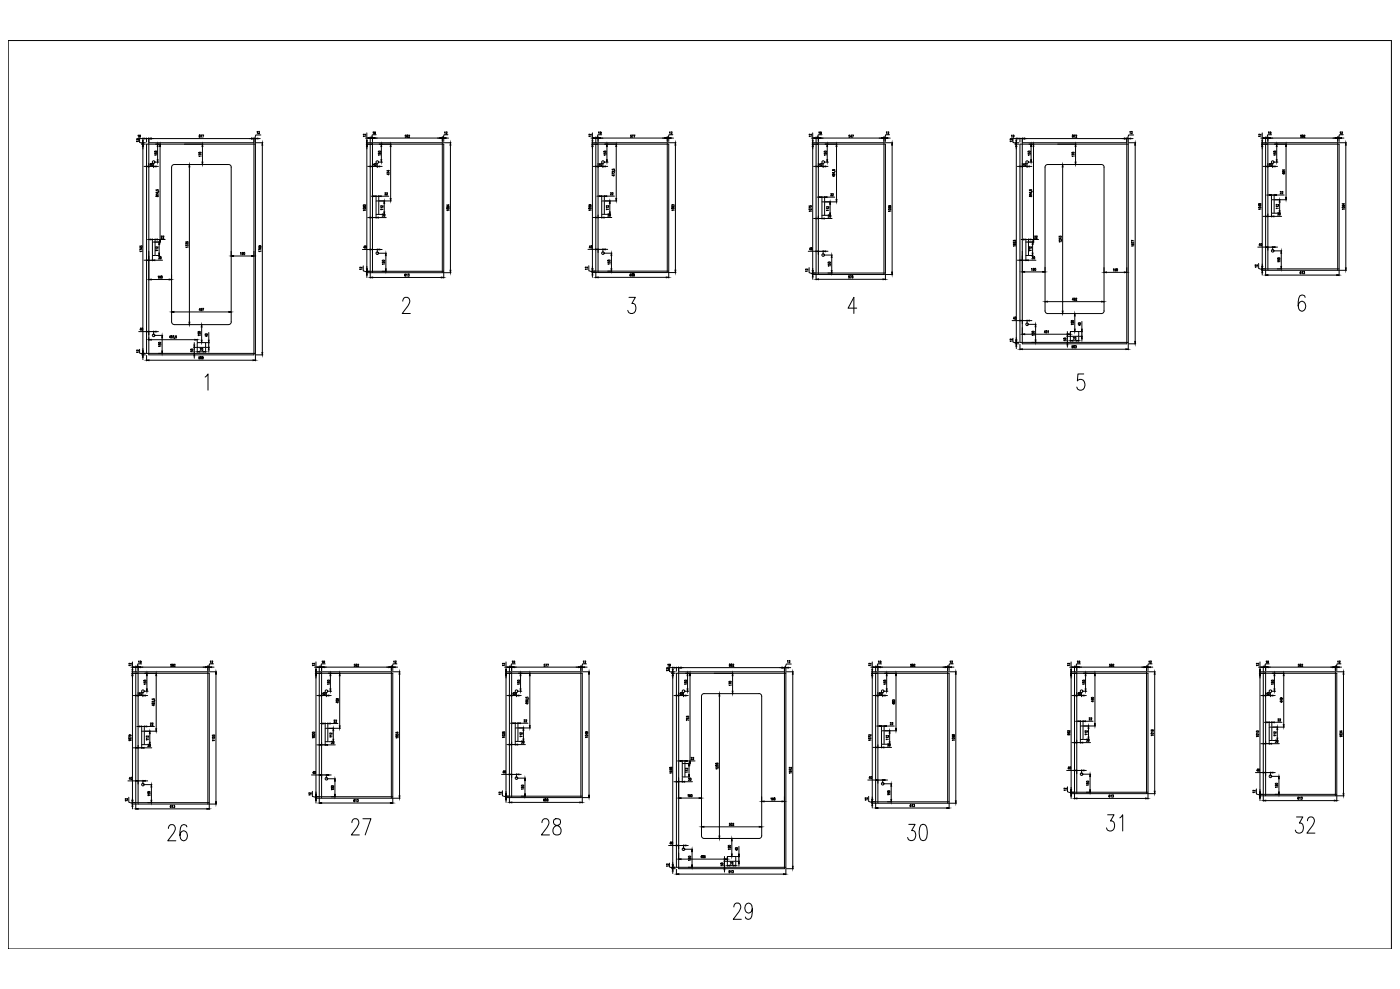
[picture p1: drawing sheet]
<svg xmlns="http://www.w3.org/2000/svg" width="841mm" height="594mm" viewBox="0 0 841 594" stroke-linecap="round" stroke-linejoin="round" font-family="sans-serif">
<defs><g id="words">
<g font-size="15">
<text x="544" y="506">30</text>
<text x="439" y="554">29</text>
</g>
<g font-size="14.6">
<text x="210" y="503">27</text>
<text x="324" y="503">28</text>
<text x="675" y="500" transform="rotate(-90 675 500)">31</text>
<text x="777" y="502">32</text>
<text x="99" y="506">26</text>
</g>
</g></defs>
<!-- layer: 0 -->
<g fill="none" stroke="#000" stroke-width=".6">
<path d="M5 24h831v546h-831zM220 80v4M356 80v4M488 80v4M758 80v4M88 87h65v125h-65zM89 86h64v127h-64zM220 82h-1M220 81h-1M220 86h3M220 87h47v76h-45v-76M220 86v1"/>
<path d="M220 88v74M224 86h42v78h-42zM235 88v31M266 86h5M271 87v75M355 82h-1M355 81h-1M356 86h3M356 87h46v76h-44v-76M356 86v1M356 88v73M359 86h42v78h-42z"/>
<path d="M370 88v31M401 86h5M406 87v75M487 82h-1M487 81h-1M488 86h3M488 87h44v77h-42v-77M488 86v1M488 88v75M492 86h39v79h-39zM503 88v32M531 86h5"/>
<path d="M536 87v76M613 87h65v119h-65zM614 86h63v121h-63zM628 99h34l1 1v87l-1 1h-33l-1-1v-87zM758 82h-2M758 81h-1h-1M758 86h3M758 87h46v75h-44v-75M758 86v1M758 88v72M762 86h42v76h-42zM773 88v31"/>
<path d="M804 86h5M808 87v74M103 100v93M103 100v-1h2h32h2v1M139 100v93M223 118h1M226 117v3M226 118h2M228 117v3M229 118h5M231 116h1l-1 1h1M232 116h1l-1 1h1"/>
<path d="M233 104v1h1M233 102v1h1M234 104l-1-1v1M359 118h1M361 118h2M361 117v3M363 117v3M364 118h5M367 116v1M368 104v-1h1v1M368 102h1M368 116v1"/>
<path d="M369 105v1l-1-1h1M369 103h.1M369 105l-1-1v1M491 118h1M494 118v3M494 118h1M495 118v3M497 118h4M499 117l1-1-1 2h1M500 117l1-1-1 2h1M500 102h1v1M500 104v1l1-1v1z"/>
<path d="M501 105v1h-1h2M501 103h1M502 104h-2M761 117h1M764 120h1v8h-1zM764 117v3M764 117h1M765 117v3M766 120h7M767 117h4M769 115h1l-1 1h1M770 115h1l-1 1h1"/>
<path d="M771 103v1l1-1h-1v1M771 104v1l-1-1h2M771 102v1l-1-1h2M218 124l1 1 1-1h-1v1M220 126l-1 1M221 131h1M224 131h2M226 121h2v8h-2zM226 129v2M227 131h5M228 121h7M228 129h3"/>
<path d="M230 129v1M230 126h-1M230 125h-1M230 123v1h-1M231 122v5M269 124v1l1-1v1zM269 123v1l-1-1h2M270 126l-1 1M354 124v1v-1h1v1M354 123h1h-1h1v1M355 126l-1 1M356 131h2"/>
<path d="M359 131h2M361 121h2v8h-2zM361 129v2M363 131h5M363 121h8M363 129h4M365 128h1v2h-1M366 126h-2M366 125h-2M366 123v1h-2h1M366 122v5M404 124v-1h1v1"/>
<path d="M404 124v1l1-1zM405 126l-1 1M486 124h1M487 127h-1M487 125h-1M489 131h1M492 131h2M494 121h1v8h-1zM494 130v2M495 131h5M496 121h7M496 129h3"/>
<path d="M497 129h1v1h-1M498 126l-1 1M498 125l-1 1M498 124v1l-1-1v1M499 123v5M534 125h1h-1h1M534 124h1h-1h1M535 127h-1M757 123v1l-1-1h2M758 126h-2M759 130h1M762 130h2"/>
<path d="M764 128v2M765 130h5M766 128h3M768 128v1h-1M768 125h-1M768 124h-1M768 123h-1M769 121v6M807 123v1l1-1h-1v1M807 122v1l-1-1h2M808 126h-1M87 156h1"/>
<path d="M89 156h3M92 145h1v8h-1zM92 154v3M93 156h5M95 154h1v1h-1M218 160v3h2M354 160v3h2M611 156h2M614 156h2M616 145h2v8h-2zM616 154v3M618 156h4"/>
<path d="M620 154h1v1h-1M755 159v1l-1-1v1M756 158v3l2 1M217 162h-1M217 160v1l-1-1v1M220 164h3M220 163h2M220 163v1v-1M220 165v2M222 163v4M224 167h41M244 165h-1l1 1v-1h-1"/>
<path d="M244 165l1 1M245 165h1v1h-1M266 164h5M267 163v4M353 162h-1M353 160v1l-1-1v1M356 164h3M356 163h2M356 163v1v-1M356 165v2M358 163v4M359 167h41"/>
<path d="M379 165h-1l1 1v-1h-1M381 165v1l-1-1h1zM401 164h5M402 163v4M485 163h-1M485 161v1h-1M486 161v3h2M488 165h3M488 164h2M488 164v1v-1M488 166v2M490 164v4"/>
<path d="M492 168h38M510 166v1M511 166v1M512 166v1v-1zM531 165h5M532 164v4M755 160l-1 1M758 162h3M758 162h2M758 162h.1M758 164v1M760 162v4"/>
<path d="M762 165h41M782 163l-1 1h1h-1M782 163v2M783 163h1v1h-1M804 162h5M804 162v4M103 193v1l2 1h32l2-1v-1M643 199h5v3h-5zM118 206h6v3h-6zM79 400h-1M79 398v1l-1-1v1M80 398v4"/>
<path d="M189 400h-1M189 398v1l-1-1v1M190 398v4M303 400h-1M303 398v1l-1-1v1M304 398v4M523 400h-1M523 398v1l-1-1v1M524 398v4M643 400h-1M643 398v1l-1-1v1M643 398v4"/>
<path d="M756 400h-1M756 398v1l-1-1v1M757 398v4M79 404h4M79 404h47v78h-44v-78M80 404h.1M80 406v75M83 404h42v79h-42zM91 420h1h1M94 406v32M125 404h5M130 405v77"/>
<path d="M189 404h4M189 404h47v75h-44v-75M190 404h.1M190 406v71M193 404h42v75h-42zM202 420h1h-1h1M204 406v30M235 404h5M240 405v73M304 404h3M304 404h46v74h-44v-74M304 404h.1"/>
<path d="M304 406v71M307 404h42v75h-42zM316 419h1M317 420h1M318 406v30M349 404h5M354 405v73M406 404h66v117h-66zM408 404h63v118h-63zM422 417h34l1 1 1 84-2 2h-33l-2-1v-85zM524 404h3M524 404h46v78h-44v-78"/>
<path d="M524 404h.1M524 406v74M527 404h42v78h-42zM538 406v32M570 404h5M574 405v76M643 404h4M643 404h47v72h-45v-72M643 404h.1M643 406v68M647 404h42v73h-42zM657 420v1l-1-1h1"/>
<path d="M658 406v29M689 404h5M694 405v70M757 404h3M757 404h46v73h-44v-73M757 404h.1M757 406v70M760 404h42v74h-42zM769 419l1 1h-1l1-1v1M771 406v29M803 404h4M807 405v72"/>
<path d="M82 436h2M85 439h2v8h-2zM85 436v3M85 436h2M87 436v3M87 439h7M88 436h5M90 435l1-1-1 2h1M91 422v-1h1l1 1M91 435l1-1-1 2h1M91 422l1 1v-1l1 1zM92 423v1l-1-1h2"/>
<path d="M93 421h.1M192 435h2M195 437h2v9h-2zM195 434v3M195 435h2M197 434v3M197 437h7M198 435h5M200 439v5M201 433v1M202 433v1M202 421h1h-1h1"/>
<path d="M203 422h-1h1M239 440h-1h1M302 440l1-1v1M307 434h1M310 437h1v8h-1zM310 434v3M310 434h1M311 434v3M311 437h8M313 434h4M314 439v5M315 433v1"/>
<path d="M316 433v-1v2M316 421v1l1-1v1M316 420v1l1-1h-1l1 1M317 422v1h-1h1M352 440h1h-1h1M527 436h1M530 439h1v8h-1zM530 436v3M530 436h1M531 436v3M531 439h8M533 436h4"/>
<path d="M535 434v1M536 434v1M536 421v1l1-1v1zM537 422v1h-1h2M642 440h1M643 439h-2h1M646 433h2M649 436h2v8h-2zM649 433v3M649 433h2M651 433v3M651 436h7"/>
<path d="M652 433h5M653 439v1l-1-1M654 438v5M654 431h1l-1 2h1M655 431h1l-1 2h1M657 421v1l-1-1h1M692 438v1l1-1h-1v1M693 440h-1M760 434h1M762 437h2v8h-2zM762 434v2M762 434h2"/>
<path d="M764 434v2M764 437h8M765 434h5M767 439v1h-2M767 438v5M768 432v1M769 432v1M770 421v1l-1-1h1M770 420v1l-1-1h1M806 439v1l-1-1h1M78 441v1v-1l1 1M79 445h-1"/>
<path d="M79 443l-2-1v1M80 449h1M83 449h2M85 448v2M87 449h4M87 447h3M89 447v1M89 444h-1v1M89 443l-1 1M89 442v1l-1-1v1M90 441v5M128 442l1-1v1"/>
<path d="M129 445h-1M129 444h-1M188 441h1M189 443h-1M190 447h2M193 447h2M195 446v2M197 447h4M197 446h4M199 445h1v1h-1M200 443h-2M200 442h-2"/>
<path d="M200 440v1l-2-1v1M238 441h1M239 443h-1M303 443h-1M303 441h-1M304 447h2M307 447h3M310 446v2M311 447h5M311 445h4M313 445h1v1h-1M314 442l-1 1"/>
<path d="M314 441l-1 1M314 440v1l-1-1v1M353 440v1h-1h1M353 443h-1M410 459h1v8h-1zM523 445h-1M523 443l-1-1v1M523 441v1l-1-1v1M524 449h2M527 449h3M530 447v2M531 449h5"/>
<path d="M531 447h4M533 447h1v1h-1M534 444h-1M534 443h-1M534 442h-1M534 440v6M572 441l1 1v-1v1M573 442v1h-1l1-1v1M573 445h-1M642 441h-1h1h1M644 446h1M647 446h2"/>
<path d="M649 445v1M650 446h5M651 444h3M653 444v1M653 441h-1M653 440h-1M693 442h-1M756 442l-1 1M756 440l-1 1M757 447h2M760 447h2M762 445v2"/>
<path d="M764 447h5M764 445h4M766 445h1v1h-1M767 442h-2M767 441h-2M805 441v-1h1v1M806 442l-1 1M77 480h-2h1M77 479v3l3 1M187 477l-1 1M187 476v1l-1-1v1M188 475v3l2 1"/>
<path d="M189 479h4M189 479h2M190 479h.1M192 479v4M235 479h5M236 479v4M301 477h-1M301 476h-1M302 475v3l2 1M304 479h3M304 478h2M304 478v1v-1"/>
<path d="M306 479v3M329 480v1v-1zM349 479h5M350 479v3M405 470h1M408 470h2M410 467v3M411 470h5M414 467v1l-1 1M521 479v1l-1-1v1M522 478v3l2 1M641 475h-2"/>
<path d="M641 473v1l-2-1v1M641 473v3h2M643 477h4M643 476h2M643 476v1v-1M643 478v2M645 476v4M647 480h41M667 478h-1v1h1v-1h-1M667 478l1 1M668 477h1v1l-1 1M689 477h5"/>
<path d="M690 476v4M754 476h-1M754 475h-1M755 474v3l2 1M757 478h3M757 477h2M757 477v1v-1M757 479v2M759 478v3M780 479v1v-1v1M781 479v1M782 479v1"/>
<path d="M803 478h4M803 478v3M77 481h-1M79 483h4M79 482h2M80 482v1v-1M80 484v2M82 482v4M83 486h41M103 484h-1l1 1v-1l-1 1M103 484l1 1M104 484h1v1h-1"/>
<path d="M125 483h5M126 482v4M190 481v1M193 482h42M213 480v1v1v-1M214 480v2M215 480v1M304 481v1M307 482h41M327 480v1v-1v1M521 480l-1 1M524 482h3"/>
<path d="M524 482h2M524 482h.1M524 484v1M526 482v4M527 485h42M547 483v1v1v-1M548 484v1M549 483v1M570 482h5M570 482v4M760 481h42M437 514h5v3h-5z"/>
<circle cx="92" cy="97" r=".8"/>
<circle cx="227" cy="97" r=".8"/>
<circle cx="362" cy="97" r=".8"/>
<circle cx="495" cy="97" r=".8"/>
<circle cx="617" cy="97" r=".8"/>
<circle cx="765" cy="97" r=".8"/>
<circle cx="219" cy="123" r=".6"/>
<circle cx="219" cy="125" r=".6"/>
<circle cx="231" cy="129" r=".6"/>
<circle cx="269" cy="125" r=".6"/>
<circle cx="354" cy="125" r=".6"/>
<circle cx="366" cy="129" r=".6"/>
<circle cx="404" cy="125" r=".6"/>
<circle cx="487" cy="126" r=".6"/>
<circle cx="499" cy="130" r=".6"/>
<circle cx="534" cy="126" r=".6"/>
<circle cx="757" cy="123" r=".6"/>
<circle cx="757" cy="125" r=".6"/>
<circle cx="769" cy="128" r=".6"/>
<circle cx="807" cy="125" r=".6"/>
<circle cx="97" cy="155" r=".6"/>
<circle cx="227" cy="152" r=".8"/>
<circle cx="362" cy="152" r=".8"/>
<circle cx="495" cy="153" r=".8"/>
<circle cx="621" cy="155" r=".6"/>
<circle cx="765" cy="151" r=".8"/>
<circle cx="380" cy="165" r=".6"/>
<circle cx="617" cy="195" r=".8"/>
<circle cx="92" cy="201" r=".8"/>
<circle cx="86" cy="415" r=".8"/>
<circle cx="196" cy="415" r=".8"/>
<circle cx="310" cy="415" r=".8"/>
<circle cx="411" cy="415" r=".8"/>
<circle cx="530" cy="415" r=".8"/>
<circle cx="650" cy="415" r=".8"/>
<circle cx="656" cy="419" r=".6"/>
<circle cx="763" cy="415" r=".8"/>
<circle cx="537" cy="421" r=".6"/>
<circle cx="755" cy="439" r=".6"/>
<circle cx="78" cy="444" r=".6"/>
<circle cx="90" cy="448" r=".6"/>
<circle cx="128" cy="443" r=".6"/>
<circle cx="188" cy="442" r=".6"/>
<circle cx="188" cy="440" r=".6"/>
<circle cx="200" cy="446" r=".6"/>
<circle cx="238" cy="442" r=".6"/>
<circle cx="302" cy="442" r=".6"/>
<circle cx="315" cy="446" r=".6"/>
<circle cx="352" cy="442" r=".6"/>
<circle cx="522" cy="444" r=".6"/>
<circle cx="535" cy="447" r=".6"/>
<circle cx="573" cy="444" r=".6"/>
<circle cx="654" cy="445" r=".6"/>
<circle cx="692" cy="441" r=".6"/>
<circle cx="755" cy="441" r=".6"/>
<circle cx="767" cy="445" r=".6"/>
<circle cx="806" cy="441" r=".6"/>
<circle cx="86" cy="471" r=".8"/>
<circle cx="196" cy="468" r=".8"/>
<circle cx="310" cy="467" r=".8"/>
<circle cx="415" cy="468" r=".6"/>
<circle cx="530" cy="471" r=".8"/>
<circle cx="650" cy="465" r=".8"/>
<circle cx="763" cy="466" r=".8"/>
<circle cx="328" cy="480" r=".6"/>
<circle cx="411" cy="510" r=".8"/>
</g>
<!-- layer: DIM -->
<g fill="none" stroke="#000" stroke-width=".6">
<path d="M154 79l1 1M155 79h1l-1 1h1M224 79v2M226 80h-1v-1l1 1h-1M267 79v2M268 79l1 1-1 1h1M360 79v2M361 80v-1v1h-1M402 79v2M403 79l1 1-1 1h1M492 79v2M493 80v-1v1"/>
<path d="M532 79l1 2M533 79l1 1-1 1h1M679 79v1M680 79v1M762 79v2M763 80v-1v1M805 79v2M806 79l1 1-1 1h1M82 83h5M83 81v2M83 85h-1M83 84h-1"/>
<path d="M84 83v3h2M84 82v-1v1M85 87h2M85 86h2M86 87v-1v1M86 83v1M86 88v123M87 100h1M88 83v2M88 83h1M89 83v2M89 98v3"/>
<path d="M89 100h3M91 99h-1v-1v2M91 83h60M92 98v3M93 92h1h-1h1M93 97h2M93 87h4M94 100h1M94 93h-1M95 88v8M96 88v56M111 87h11"/>
<path d="M113 99h.1M120 81v2v-1v-1zM121 81v2M121 94h-1M121 93l-2-1v1M121 99h1M122 88v9M122 81v2M153 83h.1M153 83v2M153 83v3M154 86h4"/>
<path d="M155 83h1M157 81h-3l-1 2M158 87v125M220 83h1M221 100h1M222 82v4M224 83h-2h2M224 100h3M224 82v3M224 98v3M225 99h-1l1-1v2M225 83h39"/>
<path d="M226 81h-2l-1 2M227 98v3M227 92h1h1h-1M227 97h3M228 87h2M228 100h2M229 93h-2h1M229 88v8M244 81l-1 1h1h-1M244 81l1 2-1-1 1-1zM245 81l1 1-1 1h1M266 83h1h-1"/>
<path d="M266 82v3M267 82v3M268 83h1M269 81h-2l-1 2M355 83h1M356 100h2M358 82v4M359 83h-1h1M359 100h3M359 82v3M359 98v3M361 99h-1v-1v2"/>
<path d="M361 83h38M361 81h-2v2M362 98v3M363 92h1M363 97h2M363 87h2M364 100h1M364 93h-1M365 88v8M379 81v1v1v-1M380 81v2M381 81v2"/>
<path d="M401 83h1h-1M401 82v3M402 82v3M403 83h2M404 81h-2l-1 2M487 83h2M489 100h1M490 82v4M492 83h-2h2M492 100h2M492 82v3M492 98v3"/>
<path d="M493 99h-1l1-1v2M493 83h37M494 81h-2l-1 2M494 98v3M495 92h1M495 97h3M496 87h2M496 100h1M497 93h-2M497 88v8M511 81h-1v1h1h-1M512 82h-1v-1v2"/>
<path d="M512 81h1l-1 2M531 83h1h-1M531 82v3M532 82v3M533 83h2M534 81h-2l-1 2M607 83h4M608 81v2M608 85h-1M608 84h-1M609 83v3h2M609 82v-1v1h-1"/>
<path d="M610 87h2M610 86h2M611 87v-1v1M611 83v1M611 88v116M611 100h2M613 83h1M613 83v2M614 100h3M614 83v2M614 98v3M615 99v-1v2"/>
<path d="M616 83h59M617 98v3M618 92h1M618 97h2M618 87h3M618 100h2M619 93h-1M619 88v8M621 88v56M635 87h12M638 99h.1M644 81l1 2-1-1 1-1z"/>
<path d="M645 81h1l-1 2M645 94h-1M645 93l-1-1v1M646 99h1M646 88v9M646 81h1l-1 2h1M677 83h1h-1M677 83v2M678 83v3M678 86h4M679 83h2M681 81h-3l-1 2"/>
<path d="M682 87v118M757 83h2M759 100h1M760 82v4M762 83h-2h2M762 100h3M762 82v3M762 98v3M763 99h-1l1-1v2M763 83h39M764 81h-2l-1 2M765 98v3"/>
<path d="M765 92h1M765 97h3M766 87h2M766 100h1M767 93h-2M767 88v8M782 81l-1 1h1h-1M782 81l1 2-1-1 1-1zM783 81l1 1-1 1h1M804 83h.1M804 82v3M806 83h1"/>
<path d="M807 81h-2l-1 2M94 114h1v1M94 118l1-1v1zM94 115v1h1v-1l-1 1h1M95 115h.1M95 117h-1M114 100v94M618 114h1h1v1M618 118h1v-1l1 1zM619 115v1h1v-1l-1 1M620 115h.1M620 117h-1"/>
<path d="M638 100v87M84 148h1M85 149h-1h1M85 151h-1M85 150h-1M89 144h1M89 151v17M92 143v2M92 144h1M93 145h4M93 143v2M94 153h2"/>
<path d="M95 144h4M95 150l-1 1M95 149l-1 1M95 148v1l-1-1v1M96 147v5M97 142v1M98 142v1M112 148v-1h1v1M112 147v-1h1v1M112 145v1v-1h1v1M113 148l-1 1M139 151v3"/>
<path d="M140 154h11M144 152l1 1M146 152h-1h1l-1 1M153 151v3M156 149h1h-1M156 148h-1h1h1M157 151h-1M157 150h-2M218 150h4M219 149h-1l1-1v1M224 149v3M224 150h3"/>
<path d="M227 149v3M227 152h5M228 150h2M230 157v1l1-1v1M231 159h-1M232 154v8M353 150h5M355 149h-1v-1v1M359 150h3M359 149v3M362 149v3M363 152h5"/>
<path d="M364 150h1M365 157l1 1v-1v1M367 159h-2M367 154v7M486 151h4M487 150h-1l1-1v1M492 151v2M492 151h2M494 151v2M495 153h5M496 151h1M497 158l1 1v-1h1v1"/>
<path d="M499 160h-1M500 155v8M609 145v1v-1h1v1M609 145v-1h1v1M609 146v1l1-1h-1l1 1M610 148h-1M613 144h2M614 151v13M616 144h2M616 143v2M618 145h3M618 143v2"/>
<path d="M618 153h3M619 144h5M620 150h-2v1M620 149l-2 1M620 148v1l-1-1-1 1M620 147v5M621 142h1l-1 1h1M623 142l-1 1h1M636 142h1v1M637 143v1l-1-1h2M638 145h-2M638 144v1l-2-1h1"/>
<path d="M680 146v1l1-1h-1l1 1M681 148h-1M681 146l-1-1v1M681 145l-1-1v1M756 148h4M757 147h-1l1-1v2M762 148v2M762 148h3M765 148v2M765 151h5M766 148h1M768 156h1v1"/>
<path d="M769 157h-1M770 152v8M91 168h11M95 166v1M96 166v1v-1v1M103 165v3M230 163h2M365 163h3M497 164h3M616 163h10M620 161v2M621 162v-1v1"/>
<path d="M628 160v4M645 180h-1l1-1v1M646 180h-1v-1l1 1h-1M646 179h1l-1 1h1M663 161v3M665 164h10M669 162v1M670 162v-1v1v1M677 161v3M767 162h3M83 199h5M85 198h-1l1-1v1"/>
<path d="M89 199v2M89 199h3M92 199v2M94 199h1M103 188h.1M105 187h32M113 195h.1M120 186v-1v2M121 196v8M121 186v-1v1M121 195h1M122 185v2"/>
<path d="M125 200v4M139 188h.1M608 193h5M610 191h-1v-1v2M614 192v2M614 197v4M614 193h3M617 192v2M617 195h5M618 193h2M622 196v8M628 181v1"/>
<path d="M628 200h-1l1-1v1M629 181h33M630 199v1M638 188h.1M641 199v2M643 200v1M643 194h1h1M645 195h-1M646 190v8M646 199h.1M646 188h.1M648 199h2"/>
<path d="M649 195v1l-1-1h1M650 193v5M650 199v3M663 181v1M83 212h-1M83 210v1l-1-1v1M84 210v2l2 1M85 212h2M85 213h2M86 212v1v-1M86 215v1M88 214v3"/>
<path d="M89 203v1M89 216h63M91 204h26M93 201h5M95 212h3M95 207h1h1h-1M97 208h-1M97 203v8M103 203h-1v-1v1M104 202h1v1h-1M105 203h.1M106 202h-1h1v1h-1"/>
<path d="M115 211h1M116 212h1M116 209h2M117 206v1M117 209v3M117 214v1M118 204v1M118 209v3M119 200l1 1v-1v1M120 211h2M120 215h-1v-1l1 1h-1M120 209h1l-1 2"/>
<path d="M120 201l-1 1M121 206h1M122 214v2h-1l1-1zM124 209v3M124 209h2M124 206h2M124 201v1h-1h2M125 206v3M125 210v2M153 213v4M154 213h4M608 205h-1"/>
<path d="M608 204h-1M609 203v3h2M610 206h2M610 207h2M611 206v1v-1M611 208v1M613 207v3M614 210h62M616 201h26M620 206h2M620 200l1 1v-1v1M621 201l-1 1"/>
<path d="M639 204l1 1v-1v1M641 206h1M641 202h2M641 202v4M641 207v2M643 202v3M644 205h3M645 208h-1h1l-1 1M645 202v2M646 208h1v1h-1M648 202v3M648 202h2"/>
<path d="M650 204v1M678 206v4M678 207h4M83 397v1M85 397l-1 1v-1l1 1h-1M85 399h-2l-1 2M103 399v1M104 399v1v-1zM105 399v1M126 397l1 1M127 397h1l-1 1h1M128 399h-2l-1 2"/>
<path d="M193 397l1 1M195 397l-1 1v-1l1 1h-1M195 399h-2v2M213 399v1M214 399v1v-1zM215 399v1h1M237 397v1M237 397h1l-1 1h1M238 399h-2v2M308 397v1M309 397v1v-1v1M310 399h-3v2"/>
<path d="M327 399v1M328 399h1l-1 1M329 399h1l-1 1M350 397l1 1M351 397h1l-1 1h1M352 399h-2l-1 2M401 399v1M403 399l-1 1v-1l1 1h-1M438 399l1 1h-1l1-1zM439 399l1 1h-1l1-1zM440 399h1l-1 1h1M473 397v1"/>
<path d="M474 397h1l-1 1h1M475 399h-3v2M528 397v1M529 397v1v-1v1M530 399h-3v2M548 399l-1 1h1h-1M548 399v1l1-1zM549 399h1l-1 1h1M571 397v1M572 397v1M573 399h-3v2M647 397v1"/>
<path d="M649 397l-1 1v-1h1l-1 1M649 399h-2l-1 2M667 399l-1 1h1h-1M668 399v1h-1l1-1zM669 399l-1 1h1M690 397v1M691 397h1l-1 1h1M692 399h-2l-1 2M761 397v1M762 397v1v-1v1h-1M762 399h-2v2M780 399v1h1h-1"/>
<path d="M781 399v1l1-1zM782 399h1l-1 1h1M804 397v1M805 397l-1 1h1M806 399h-3v2M79 401h1M80 418h1M82 400v4M83 401h-1h1M83 400v3M83 416v3M83 418h3"/>
<path d="M84 417v-1v1M84 401h39M86 416v3M86 410h1h1M87 415h2M87 404h2M87 418h2M88 411h-1M88 406v8M125 401h1h-1M125 400v3M126 400v3"/>
<path d="M127 401h2M189 401h1M190 418h2M192 400v4M193 401h-1h1M193 418h3M193 400v3M193 416v3M195 417h-1v-1v1M195 401h39M196 416v3M197 410h1"/>
<path d="M197 415h2M197 404h2M198 418h1M198 411h-1M198 406v8M235 401h1h-1M235 400v3M236 400v3M237 401h2M303 401h2M304 418h2M306 400v4"/>
<path d="M307 401h-1h1M307 418h3M307 400v3M307 416v3M309 417h-1v-1v1M309 401h39M310 416v3M311 410h1h-1h1M311 415h2M311 404h2M312 418h1M312 411h-1"/>
<path d="M313 406v8M349 401h1h-1M349 400v3M350 400v3M351 401h2M400 401h5M402 403h-1M402 401v1l-1-1v1M402 401v2l2 1M403 404h3M404 404h.1M404 401v1"/>
<path d="M404 406v114M405 418h1M406 401v2M406 401h2M408 418h3M408 401v2M408 416v3M409 417h-1l1-1v1M409 401h61M411 416v3M411 410h1h1h-1M411 415h3"/>
<path d="M412 404h3M412 418h1M413 411h-1M413 406v8M415 406v51M429 404h11M432 417h.1M432 418v84M439 412h-1M439 411l-1-1v1M440 417h.1M440 406v9"/>
<path d="M471 401h1h-1M471 401v2M472 401v3M472 404h5M474 401h1M476 405v115M523 401h2M524 418h2M526 400v4M527 401h-1h1M527 418h3M527 400v3"/>
<path d="M527 416v3M529 417h-1v-1v1M529 401h39M530 416v3M531 410h1M531 415h2M531 404h2M532 418h1M532 411h-1M533 406v8M569 401h1h-1M569 400v3"/>
<path d="M570 400v3M572 401h1M643 401h1M644 418h1M645 400v4M647 401h-2h2M647 418h3M647 400v3M647 416v3M648 417h-1l1-1v1M648 401h39M650 416v3"/>
<path d="M650 410h1h1h-1M650 415h3M651 404h2M651 418h2M652 411h-1M652 406v8M689 401h1h-1M689 400v3M690 400v3M691 401h2M756 401h1M757 418h2"/>
<path d="M759 400v4M760 401h-1h1M760 400v3M760 416v3M760 418h3M762 417h-1v-1v1M762 401h39M763 416v3M764 410h1M764 415h2M764 404h2M765 418h1"/>
<path d="M765 411h-1M766 406v8M802 401h1h-1M802 400v3M803 400v3M804 401h2M412 431l1 1v-1h1l-1 1M412 431v-1h1v1M414 433l-2-1v1M407 457h1M410 457v1M410 457h1"/>
<path d="M411 457v1M412 459h3M413 457h5M415 455h1l-1 1h1M416 455h1l-1 1h1M430 458v1l1-1v1zM77 469h4M78 468v-1v1M83 469v2M83 469h3M86 469v2M86 471h5"/>
<path d="M87 469h2M89 477l1-1v1M90 478h-1M91 473v8M187 466h5M189 464h-1v-1v2M193 465v2M193 466h3M196 465v2M196 468h6M198 466h1M199 479h3"/>
<path d="M199 473l1 1v-1v1M200 474l-1 1M201 469v8M301 465h5M303 464h-1l1-1v1M307 465v2M307 465h3M310 465v2M311 467h5M312 465h1M313 478h3M313 473h1"/>
<path d="M315 474h-1M315 469v8M402 461l1 1 1-1zM403 463v1l1-1h-1v1M404 464h-1M404 462h-1M408 469v11M409 479h11M412 467h2M413 464h-1M413 463h-1M413 461v1l-1-1v1"/>
<path d="M413 478v1M414 460v5M415 478h-1v-1l1 1h-1M421 477v3M431 462h-1M431 460v1l-1-1v1M458 479v3M463 480v-1v2M465 480h-1v-1l1 1-1 1v-1M471 479v3M474 463l1 1v-1v1M475 462v1l-1-1h2"/>
<path d="M476 464h-2M476 461v1l-1-1-1 1M521 469h5M523 467h-1l1-1v2M527 468v2M527 469h3M530 468v2M531 471h5M532 469h1M533 476l1 1v-1v1M535 477l-1 1M535 472v8"/>
<path d="M641 463h4M642 462v-1v1M647 462v3M647 463h3M650 462v3M650 465h5M651 463h2M653 476h2M653 470v1v-1h1v1M654 472h-1M655 466v8M754 464h5"/>
<path d="M756 463h-1v-1v1M760 464v2M760 464h3M763 464v2M764 466h5M765 464h1M766 477h3M766 472h1M768 473h-2M768 468v8M89 482h2M421 497h.1"/>
<path d="M423 497h33M439 495h-1l1 1h-1M440 495h1l-1 1h1M458 497h.1M459 481h11M533 482h3M402 508h4M402 519v1l-1-1M402 518v3h2M403 507h-1l1-1v1M408 508v2M408 512v4"/>
<path d="M408 508h3M409 516h27M411 508v2M411 510h5M412 508h1M414 515v1v-1h1v1M415 517h-1M416 512v8M422 515h-1v-1v1M424 514l-1 1h1h-1M432 504h.1M433 519l1 1v-1v1"/>
<path d="M435 517h2M435 514v2M435 517v4M437 515v1M437 518v2M437 509h1h1M438 520h3M439 518v1M439 510h-1M440 505v8M440 514h.1M440 504h.1"/>
<path d="M442 518v2M442 517h2M442 514h2M443 510v1l-1-1h1M444 508v5M444 514v3M444 519v1M402 520h-1M403 521h3M403 522h3M404 521v1v-1M404 523v2"/>
<path d="M406 522v3M408 525h63M413 521h3M435 521h1M435 522v2M439 523l-1 1v-1l1 1h-1M439 523v1M440 523h1v1h-1M472 521v4M472 522h5"/>
<circle cx="91" cy="99" r=".6"/>
<circle cx="94" cy="91" r=".6"/>
<circle cx="120" cy="92" r=".6"/>
<circle cx="226" cy="99" r=".6"/>
<circle cx="228" cy="91" r=".6"/>
<circle cx="361" cy="99" r=".6"/>
<circle cx="363" cy="91" r=".6"/>
<circle cx="494" cy="99" r=".6"/>
<circle cx="496" cy="91" r=".6"/>
<circle cx="616" cy="99" r=".6"/>
<circle cx="618" cy="91" r=".6"/>
<circle cx="645" cy="92" r=".6"/>
<circle cx="764" cy="99" r=".6"/>
<circle cx="766" cy="91" r=".6"/>
<circle cx="147" cy="152" r=".6"/>
<circle cx="220" cy="148" r=".6"/>
<circle cx="230" cy="157" r=".6"/>
<circle cx="355" cy="148" r=".6"/>
<circle cx="366" cy="156" r=".6"/>
<circle cx="488" cy="149" r=".6"/>
<circle cx="498" cy="158" r=".6"/>
<circle cx="758" cy="147" r=".6"/>
<circle cx="768" cy="155" r=".6"/>
<circle cx="97" cy="166" r=".6"/>
<circle cx="622" cy="162" r=".6"/>
<circle cx="671" cy="162" r=".6"/>
<circle cx="85" cy="198" r=".6"/>
<circle cx="120" cy="199" r=".6"/>
<circle cx="610" cy="191" r=".6"/>
<circle cx="621" cy="199" r=".6"/>
<circle cx="629" cy="199" r=".6"/>
<circle cx="644" cy="193" r=".6"/>
<circle cx="648" cy="194" r=".6"/>
<circle cx="96" cy="206" r=".6"/>
<circle cx="103" cy="202" r=".6"/>
<circle cx="115" cy="210" r=".6"/>
<circle cx="121" cy="215" r=".6"/>
<circle cx="122" cy="210" r=".6"/>
<circle cx="124" cy="201" r=".6"/>
<circle cx="640" cy="203" r=".6"/>
<circle cx="645" cy="208" r=".6"/>
<circle cx="646" cy="203" r=".6"/>
<circle cx="85" cy="417" r=".6"/>
<circle cx="87" cy="409" r=".6"/>
<circle cx="195" cy="417" r=".6"/>
<circle cx="197" cy="409" r=".6"/>
<circle cx="309" cy="417" r=".6"/>
<circle cx="312" cy="409" r=".6"/>
<circle cx="410" cy="417" r=".6"/>
<circle cx="412" cy="409" r=".6"/>
<circle cx="439" cy="410" r=".6"/>
<circle cx="529" cy="417" r=".6"/>
<circle cx="532" cy="409" r=".6"/>
<circle cx="649" cy="417" r=".6"/>
<circle cx="651" cy="409" r=".6"/>
<circle cx="762" cy="417" r=".6"/>
<circle cx="764" cy="409" r=".6"/>
<circle cx="431" cy="460" r=".6"/>
<circle cx="79" cy="468" r=".6"/>
<circle cx="89" cy="476" r=".6"/>
<circle cx="189" cy="464" r=".6"/>
<circle cx="200" cy="472" r=".6"/>
<circle cx="303" cy="464" r=".6"/>
<circle cx="314" cy="472" r=".6"/>
<circle cx="416" cy="478" r=".6"/>
<circle cx="465" cy="480" r=".6"/>
<circle cx="523" cy="467" r=".6"/>
<circle cx="534" cy="475" r=".6"/>
<circle cx="643" cy="461" r=".6"/>
<circle cx="653" cy="470" r=".6"/>
<circle cx="756" cy="463" r=".6"/>
<circle cx="767" cy="471" r=".6"/>
<circle cx="439" cy="495" r=".6"/>
<circle cx="404" cy="506" r=".6"/>
<circle cx="414" cy="515" r=".6"/>
<circle cx="422" cy="515" r=".6"/>
<circle cx="434" cy="519" r=".6"/>
<circle cx="438" cy="508" r=".6"/>
<circle cx="440" cy="518" r=".6"/>
<circle cx="442" cy="509" r=".6"/>
</g>
<g fill="#000" stroke="#000" stroke-width=".6">
<path d="M86 87v1zM86 84v2zM87 83h1h-1zM88 100h1h-1zM89 83h2zM92 100h2zM94 96h1v1zM95 87v1h-1zM96 87v1zM121 97h1v2zM122 87v1h-1zM151 83h2h-2z"/>
<path d="M153 83h2zM158 86v1h-1zM221 83h1h-1zM222 100h2h-2zM224 83h1zM227 100h1zM229 96v1zM229 87v1zM264 83h2h-2zM267 83h1zM356 83h2h-2zM358 100h1h-1z"/>
<path d="M359 83h2zM362 100h2zM364 96h1v1zM365 87v1h-1zM399 83h2h-2zM402 83h1zM489 83h1h-1zM490 100h2h-2zM492 83h1zM494 100h2zM497 96v1zM497 87v1z"/>
<path d="M530 83h1h-1zM532 83h1zM611 87v1h-1zM610 84h1v2zM611 83h2h-2zM613 100h1h-1zM614 83h2zM617 100h1zM619 96h1l-1 1zM619 87l1 1h-1zM621 87v1zM646 97v2z"/>
<path d="M646 87v1zM675 83h2h-2zM678 83h1zM682 86v1zM759 83h1h-1zM760 100h2h-2zM762 83h1zM765 100h1zM767 96v1zM767 87v1zM802 83h2h-2zM804 83h2z"/>
<path d="M114 99v1zM638 99l1 1h-1zM90 144h2h-2zM93 144h2zM96 145v2h-1zM95 152h1v1zM96 144v1zM139 154h1zM151 154h2h-2zM222 150h2h-2zM227 150h1zM232 152v2z"/>
<path d="M358 150h1h-1zM362 150h2zM367 152l1 2h-1zM490 151h2h-2zM494 151h2zM500 153v2h-1zM615 144h1h-1zM618 144h1zM620 145l1 2h-1zM620 152h1l-1 1zM621 144v1zM760 148h2l-2 1z"/>
<path d="M765 148h1v1zM770 151v1h-1zM89 168h2zM102 168h1h-1zM232 162v1zM367 161h1l-1 2zM499 163h1v1zM614 163h2v1zM626 163h2l-2 1zM663 164l2-1v1zM675 163l2 1h-2zM769 160h1v2z"/>
<path d="M88 199h1h-1zM92 199h2zM103 187h2v1zM114 194v1zM121 195v1zM137 187h2l-2 1zM613 192l1 1h-1zM617 193l1-1v1zM622 195v1zM628 181h1zM638 187h1l-1 1zM645 198h1v1z"/>
<path d="M646 188v2h-1zM650 198v1zM662 181h1h-1zM86 211v1zM86 213v2zM88 216h1v1zM89 204h2zM97 201l1 2h-1zM97 211h1l-1 1zM116 207h1v2zM117 212v2h-1zM117 204h1h-1z"/>
<path d="M118 211h2v1zM121 204v2zM122 211h2l-2 1zM125 209l1 1h-1zM125 204h1l-1 2zM152 216h1l-1 1zM157 212h1v1zM610 204h1v2zM611 207v1h-1zM613 210h1zM614 201h2zM622 204v2z"/>
<path d="M641 201v1zM641 206v1zM642 201h1h-1zM643 205l1-1v1zM647 204l1 1h-1zM650 202v2zM676 210h2h-2zM682 205v2zM80 401h2h-2zM81 418h2h-2zM83 401h1zM86 418h1z"/>
<path d="M88 414v1zM88 404v2zM123 401h2h-2zM126 401h1zM190 401h2h-2zM192 418h1h-1zM193 401h2zM196 418h2zM198 414h1l-1 1zM198 404l1 2h-1zM234 401h1h-1zM236 401h1z"/>
<path d="M305 401h1h-1zM306 418h1h-1zM307 401h2zM310 418h2zM312 414h1v1zM313 404v2h-1zM348 401h1h-1zM350 401h1zM404 404v2zM404 402v2zM405 401h1h-1zM406 418h2h-2z"/>
<path d="M408 401h1zM411 418h1zM413 414v1zM413 404v2zM415 404v2h-1zM432 417v1zM440 415v2zM440 404v2zM470 401h1h-1zM472 401h2zM476 404v1zM525 401h1h-1z"/>
<path d="M526 418h1h-1zM527 401h2zM530 418h2zM532 414h1v1zM533 404v2h-1zM568 401h1h-1zM570 401h2zM644 401h1h-1zM645 418h2h-2zM647 401h1zM650 418h1zM652 414v1z"/>
<path d="M652 404v2zM687 401h2h-2zM690 401h1zM757 401h2h-2zM759 418h1h-1zM760 401h2zM763 418h2zM765 414h1v1zM766 404v2h-1zM801 401h1h-1zM803 401h1zM408 457h2h-2z"/>
<path d="M411 457h2zM414 457h1v2zM81 469h2h-2zM86 469h1zM91 471v2zM192 465l1 1h-1zM196 466l2-1v1zM201 468v1zM201 477v2zM306 465h1h-1zM310 465h2zM315 467l1 2h-1z"/>
<path d="M315 477h1l-1 1zM408 479h1v1zM414 459v1zM414 465v2zM420 479h1l-1 1zM526 468l1 1h-1zM530 469l2-1v1zM535 471l1 1h-1zM645 463h2h-2zM650 463h1zM655 465v1zM655 474v2z"/>
<path d="M759 464h1h-1zM763 464h2zM768 466l1 2h-1zM768 476h1l-1 1zM91 481v1zM421 497l2-1v1zM456 496l2 1h-2zM458 481h1v1zM470 481h1l-1 1zM535 480h1l-1 2zM404 520v1zM406 508h2h-2z"/>
<path d="M408 516h1zM411 508h1zM416 510v2h-1zM415 520h1v1zM432 502v2zM435 516v1zM436 516h1h-1zM437 520h1zM439 513h1v1zM440 504v1h-1zM441 520h1h-1zM444 517v2z"/>
<path d="M444 513v1zM404 522v1zM406 525h2zM435 521v1zM471 525h1h-1zM476 520v2z"/>
</g>
<!-- layer: 0 -->
<g fill="#000" stroke="#000" stroke-width=".6">
<path d="M220 87l1 1h-1zM220 84h1l-1 2zM235 87v1h-1zM271 86v1h-1zM356 87v1zM356 84v2zM370 87v1zM406 86v1h-1zM488 87v1zM488 84v2zM503 87v1h-1zM536 86v1z"/>
<path d="M758 87l1 1h-1zM758 84h1l-1 2zM773 87v1h-1zM808 86l1 1h-1zM224 118h2h-2zM228 118h1zM234 119h1v2zM360 118h1h-1zM363 118h1zM370 119v2zM492 118h2l-2 1zM495 118h2v1z"/>
<path d="M502 120h1v1zM762 117h2h-2zM765 117h2zM772 119h1v1zM222 130l2 1h-2zM226 131l1-1v1zM231 121v1zM231 127v2zM358 130l1 1h-1zM361 131l2-1v1zM366 121l1 1h-1zM366 127h1l-1 2z"/>
<path d="M490 131h2l-2 1zM494 131h1v1zM499 121v2h-1zM498 128h1v1zM760 130h2h-2zM764 130h1zM769 120v1h-1zM768 127h1v1zM88 156h1l-1 1zM92 156h1v1zM613 156h1l-1 1zM616 156h2v1z"/>
<path d="M220 162h1l-1 1zM220 164l1 1h-1zM222 167l2-1v1zM265 166l2 1h-2zM270 162h1v2zM356 161v2zM356 164v1zM358 167l1-1v1zM400 166l2 1h-2zM405 162h1v2zM488 163v1zM488 165v1z"/>
<path d="M490 168h2zM530 168h2h-2zM536 163v2zM758 160h1l-1 2zM758 162l1 2h-1zM760 165h2zM803 165h1h-1zM808 161h1l-1 1zM80 404v2h-1zM79 402h1v2zM94 404v2zM130 404v1z"/>
<path d="M190 404v2zM190 402v2zM204 404v2zM240 404v1zM304 404v2zM304 402v2zM318 404l1 2h-1zM354 404v1zM524 404v2zM524 402v2zM538 404l1 2h-1zM574 404v1z"/>
<path d="M643 404l1 2h-1zM643 402h1l-1 2zM658 404v2zM694 404v1h-1zM757 404v2zM757 402v2zM771 404v2zM807 404v1zM84 436h1l-1 1zM87 436h1v1zM94 438v1zM194 434l1 1h-1z"/>
<path d="M197 435l1-1v1zM200 437v2zM204 436v1zM308 434h2l-2 1zM311 434h2v1zM314 437l1 2h-1zM318 436h1l-1 1zM528 436h2h-2zM531 436h2zM538 438h1l-1 1zM648 433h1h-1zM651 433h1z"/>
<path d="M654 436v2zM658 435v1zM761 434h1h-1zM764 434h1zM767 437l1 1h-1zM771 435v2zM81 449h2h-2zM85 449h2zM90 439v2zM90 446v1zM192 447h1l-1 1zM195 447h2v1z"/>
<path d="M200 444v2zM306 447h1l-1 1zM310 447h1v1zM314 444h1l-1 1zM526 449h1h-1zM530 449h1zM534 439l1 1h-1zM534 446h1l-1 1zM645 446h2h-2zM649 446h1zM654 443v1zM759 447h1h-1z"/>
<path d="M762 447h2zM767 443h1l-1 2zM190 477v2zM240 478v1zM304 477v1zM354 478v1zM406 469l2 1h-2zM410 470l1-1v1zM643 474h1l-1 2zM643 477l1 1h-1zM645 480l2-1v1zM688 479l2 1h-2z"/>
<path d="M693 475h1v2zM757 476v1zM757 478v1zM807 477v1zM79 481h1v1zM80 483v1h-1zM82 486h1zM124 486h2h-2zM130 482v1zM190 479v2zM192 482h1v1zM235 482h1l-1 1z"/>
<path d="M304 479v2zM306 482h1zM348 482h2h-2zM524 480v2zM524 482v2zM526 485h1v1zM569 485h1l-1 1zM574 481v1zM759 481h1zM802 481h1h-1z"/>
</g>
<!-- layer: FF-MISC -->
<path d="M378 179h4l-2 3a2.9 2.9 0 0 1 2 4 2.9 2.9 0 0 1-4 2l-1-2M784 179v-1l-2-1a6 6 0 0 0-2 7l1 2a2.9 2.9 0 0 0 4-2 2.9 2.9 0 0 0-3-3 2.5 2.5 0 0 0-2 3M242 181v-1l1-1h2l1 1a4 4 0 0 1-1 4l-3 4h4M515 185h-6l4-6v9M123 226l2-1v9M651 225h-3l-1 4a2.7 2.7 0 0 1 4-1 2.7 2.7 0 0 1 1 4 2.5 2.5 0 0 1-2 2 2.5 2.5 0 0 1-3-1" fill="none" stroke="#000" stroke-width=".6"/>
<use href="#words"/>
</svg>
